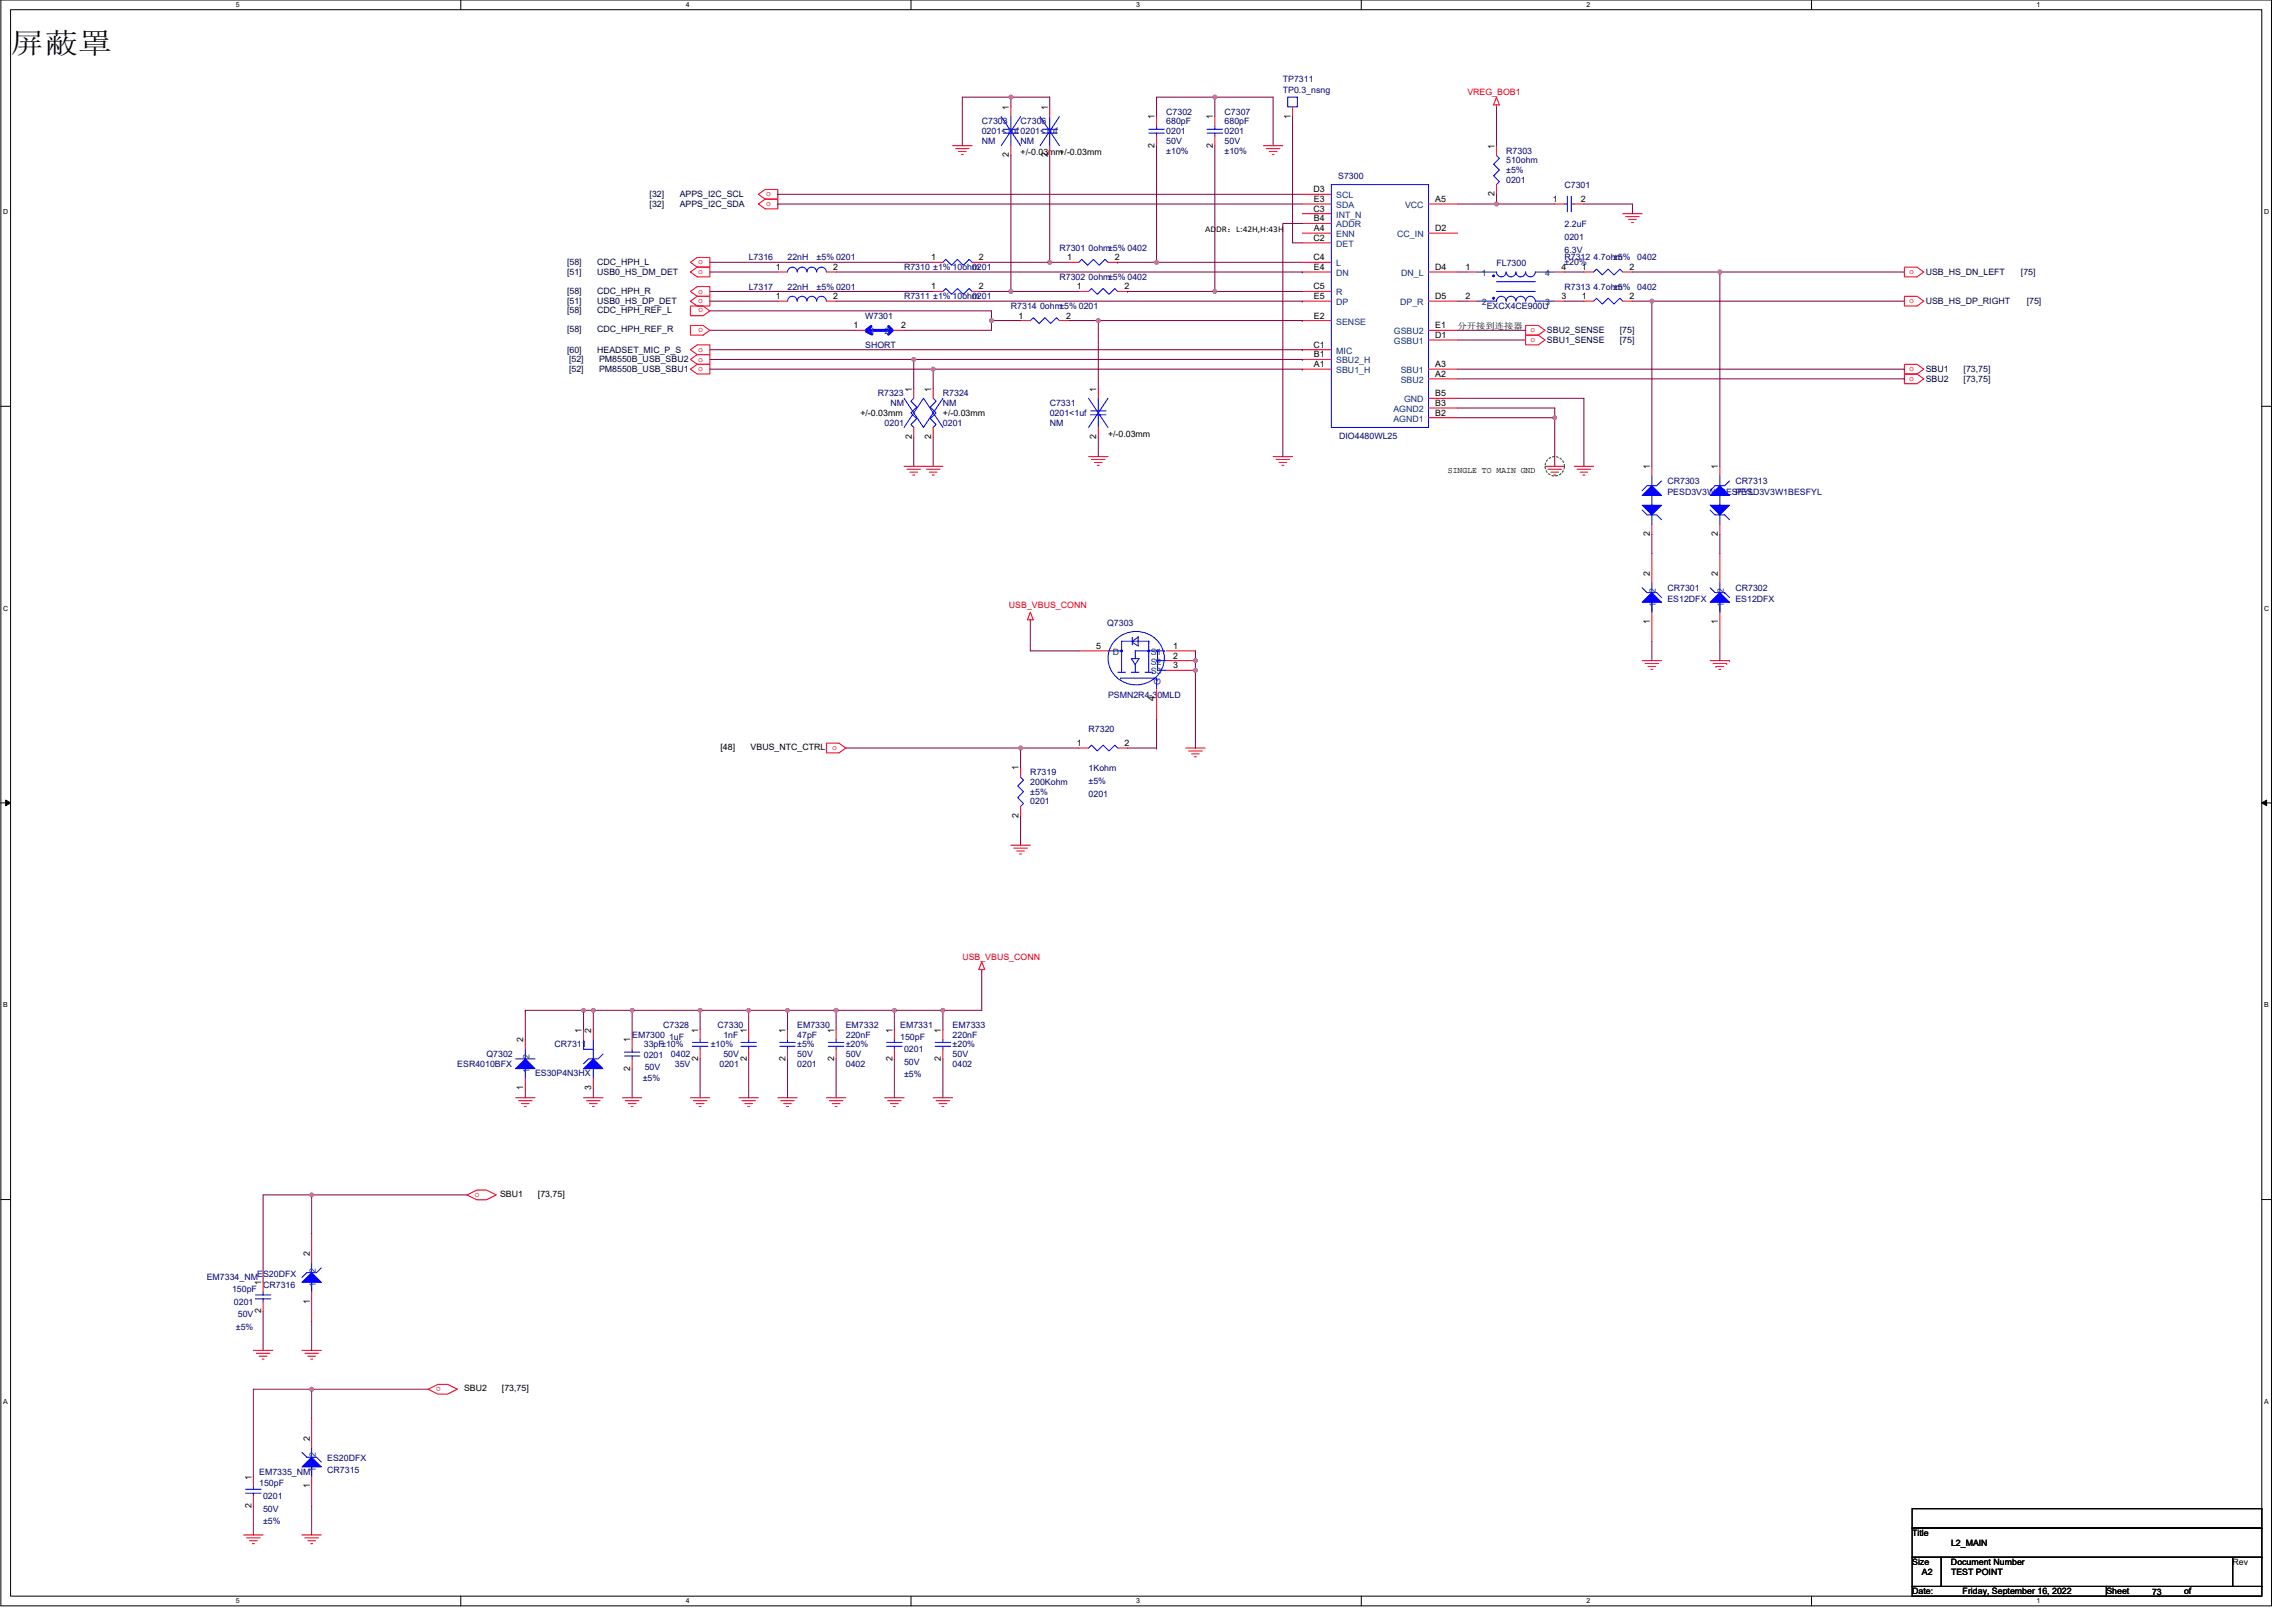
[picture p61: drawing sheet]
<svg xmlns="http://www.w3.org/2000/svg" width="420mm" height="297mm" viewBox="0 0 420 297" stroke-linecap="round" stroke-linejoin="round" font-family="sans-serif">
<defs><g id="words">
<text font-size="5.2" x="1.9" y="9.6">屏蔽罩</text>
<g font-size="1.6" fill="#000080">
<text x="234.9" y="14.9">TP7311</text>
<text x="234.9" y="17.1">TP0.3_nsng</text>
<text x="179.7" y="22.8">C7303</text>
<text x="186.8" y="22.8">C7306</text>
<text x="213.5" y="21">C7302</text>
<text x="213.5" y="22.8">680pF</text>
<text x="224.2" y="21">C7307</text>
<text x="224.2" y="22.8">680pF</text>
<text x="179.7" y="26.3">NM</text>
<text x="179.7" y="24.5">0201&lt;1uf 0201&lt;1uf</text>
<text x="186.8" y="26.3">NM</text>
<text x="213.5" y="24.5">0201</text>
<text x="213.5" y="26.3">50V</text>
<text x="213.5" y="28.1">±10%</text>
<text x="224.2" y="24.5">0201</text>
<text x="224.2" y="26.3">50V</text>
<text x="224.2" y="28.1">±10%</text>
<text x="275.7" y="28.1">R7303</text>
<text x="275.7" y="29.9">510ohm</text>
<text x="245" y="32.7">S7300</text>
<text x="275.7" y="31.7">±5%</text>
<text x="275.7" y="33.4">0201</text>
<text x="286.4" y="34.3">C7301</text>
<text x="286.4" y="41.6">2.2uF</text>
<text x="137.1" y="47.7">L7316</text>
<text x="144.2" y="47.7">22nH</text>
<text x="149.5" y="47.7">±5% 0201</text>
<text x="194" y="45.9">R7301 0ohm±5% 0402</text>
<text x="286.4" y="47.7">R7312 4.7ohm</text>
<text x="286.4" y="43.9">0201</text>
<text x="286.4" y="46.2">6.3V</text>
<text x="295.3" y="47.7">±5%</text>
<text x="299.8" y="47.7">0402</text>
<text x="137.1" y="53">L7317</text>
<text x="144.2" y="53">22nH</text>
<text x="149.5" y="53">±5% 0201</text>
<text x="165.5" y="49.4">R7310 ±1% 10ohm</text>
<text x="178" y="49.4">0201</text>
<text x="194" y="51.2">R7302 0ohm±5% 0402</text>
<text x="274" y="48.7">FL7300</text>
<text x="286.4" y="53">R7313 4.7ohm</text>
<text x="286.4" y="48.5">±20%</text>
<text x="295.3" y="53">±5%</text>
<text x="299.8" y="53">0402</text>
<text x="158.4" y="58.3">W7301</text>
<text x="165.5" y="54.8">R7311 ±1% 10ohm</text>
<text x="178" y="54.8">0201</text>
<text x="185.1" y="56.5">R7314 0ohm±5% 0201</text>
<text x="272.2" y="56.5">EXCX4CE900U</text>
<text x="158.4" y="63.7">SHORT</text>
<text x="160.7" y="72.5">R7323</text>
<text x="162" y="77.9">0201</text>
<text x="163" y="74.3">NM</text>
<text x="172.6" y="72.5">R7324</text>
<text x="172.6" y="74.3">NM</text>
<text x="172.6" y="77.9">0201</text>
<text x="192.2" y="74.3">C7331</text>
<text x="192.2" y="77.9">NM</text>
<text x="192.2" y="76.1">0201&lt;1uf</text>
<text x="245.2" y="80.4">DIO4480WL25</text>
<text x="305.3" y="88.6">CR7303</text>
<text x="317.7" y="88.6">CR7313</text>
<text x="305.3" y="90.7">PESD3V3W1BESFYL</text>
<text x="317.7" y="90.7">PESD3V3W1BESFYL</text>
<text x="305.3" y="108.1">CR7301</text>
<text x="305.3" y="110.2">ES12DFX</text>
<text x="317.7" y="108.1">CR7302</text>
<text x="317.7" y="110.2">ES12DFX</text>
<text x="202.7" y="114.5">Q7303</text>
<text x="202.8" y="127.7">PSMN2R4-30MLD</text>
<text x="199.3" y="133.9">R7320</text>
<text x="188.6" y="141.9">R7319</text>
<text x="188.6" y="143.7">200Kohm</text>
<text x="199.3" y="141.2">1Kohm</text>
<text x="199.3" y="143.5">±5%</text>
<text x="188.6" y="145.4">±5%</text>
<text x="188.6" y="147.2">0201</text>
<text x="199.3" y="145.8">0201</text>
<text x="101.5" y="191.7">CR7311</text>
<text x="115.7" y="189.9">EM7300</text>
<text x="117.9" y="191.7">33pF±10%</text>
<text x="121.4" y="188.1">C7328</text>
<text x="122.5" y="190.3">1uF</text>
<text x="130.1" y="191.7">±10%</text>
<text x="131.4" y="188.1">C7330</text>
<text x="132.4" y="189.9">1nF</text>
<text x="146" y="188.1">EM7330</text>
<text x="146" y="189.9">47pF</text>
<text x="146" y="191.7">±5%</text>
<text x="154.8" y="188.1">EM7332</text>
<text x="154.8" y="189.9">220nF</text>
<text x="154.8" y="191.7">±20%</text>
<text x="164.8" y="188.1">EM7331</text>
<text x="164.8" y="190.3">150pF</text>
<text x="174.4" y="188.1">EM7333</text>
<text x="174.4" y="189.9">220nF</text>
<text x="174.4" y="191.7">±20%</text>
<text x="83.7" y="195.2">ESR4010BFX</text>
<text x="89.1" y="193.5">Q7302</text>
<text x="97.9" y="197">ES30P4N3HX</text>
<text x="117.7" y="197.9">±5%</text>
<text x="117.9" y="193.6">0201</text>
<text x="118" y="195.8">50V</text>
<text x="122.8" y="193.5">0402</text>
<text x="123.6" y="195.2">35V</text>
<text x="131.7" y="195.2">0201</text>
<text x="132.4" y="193.5">50V</text>
<text x="146" y="195.2">0201</text>
<text x="146" y="193.5">50V</text>
<text x="154.8" y="195.2">0402</text>
<text x="154.8" y="193.5">50V</text>
<text x="165.5" y="192.6">0201</text>
<text x="165.5" y="194.9">50V</text>
<text x="165.5" y="197.2">±5%</text>
<text x="174.4" y="195.2">0402</text>
<text x="174.4" y="193.5">50V</text>
<text x="47.1" y="233.6">ES20DFX</text>
<text x="37.9" y="234.3">EM7334_NM</text>
<text x="42.5" y="236.5">150pF</text>
<text x="42.8" y="238.8">0201</text>
<text x="48.2" y="235.8">CR7316</text>
<text x="43.2" y="243.4">±5%</text>
<text x="43.5" y="241.1">50V</text>
<text x="47.5" y="269.9">EM7335_NM</text>
<text x="59.9" y="269.6">CR7315</text>
<text x="59.9" y="267.4">ES20DFX</text>
<text x="47.5" y="272">150pF</text>
<text x="48.2" y="274.4">0201</text>
<text x="48.2" y="276.7">50V</text>
<text x="48.2" y="279">±5%</text>
</g>
<g font-size="1.6" fill="#f00">
<text x="268.6" y="17.4">VREG_BOB1</text>
<text x="140.3" y="35.9">o</text>
<text x="140.3" y="37.7">o</text>
<text x="127.8" y="48.4">o</text>
<text x="127.8" y="50.2">o</text>
<text x="127.8" y="53.7">o</text>
<text x="349.5" y="50.2">o</text>
<text x="127.8" y="55.5">o</text>
<text x="128.7" y="56.5" transform="rotate(180 128.7 56.5)">o</text>
<text x="349.5" y="55.5">o</text>
<text x="127.8" y="64.4">o</text>
<text x="128.7" y="60" transform="rotate(180 128.7 60)">o</text>
<text x="280.2" y="60.8">o</text>
<text x="280.2" y="62.6">o</text>
<text x="127.8" y="66.2">o</text>
<text x="127.8" y="68">o</text>
<text x="349.5" y="68">o</text>
<text x="349.5" y="69.7">o</text>
<text x="184.7" y="111.3">USB_VBUS_CONN</text>
<text x="152.4" y="137.3">o</text>
<text x="176.2" y="175.7">USB_VBUS_CONN</text>
<text x="87.8" y="218.2" transform="rotate(180 87.8 218.2)">o</text>
<text x="80.7" y="253.8" transform="rotate(180 80.7 253.8)">o</text>
</g>
<g font-size="1.6">
<text x="184.7" y="20.1" transform="rotate(-90 184.7 20.1)">1</text>
<text x="191.8" y="20.1" transform="rotate(-90 191.8 20.1)">1</text>
<text x="211.4" y="21.9" transform="rotate(-90 211.4 21.9)">1</text>
<text x="222" y="21.9" transform="rotate(-90 222 21.9)">1</text>
<text x="236.3" y="21.7" transform="rotate(-90 236.3 21.7)">1</text>
<text x="184.7" y="28.8" transform="rotate(-90 184.7 28.8)">2</text>
<text x="186.8" y="28.5">+/-0.03mm+/-0.03mm</text>
<text x="191.8" y="28.8" transform="rotate(-90 191.8 28.8)">2</text>
<text x="211.4" y="27" transform="rotate(-90 211.4 27)">2</text>
<text x="222" y="27" transform="rotate(-90 222 27)">2</text>
<text x="273.6" y="27.2" transform="rotate(-90 273.6 27.2)">1</text>
<text x="240.4" y="35.2">D3</text>
<text x="273.6" y="35.9" transform="rotate(-90 273.6 35.9)">2</text>
<text x="240.4" y="38.8">C3</text>
<text x="240.5" y="40.5">B4</text>
<text x="240.5" y="37">E3</text>
<text x="262.8" y="37">A5</text>
<text x="284.3" y="37">1</text>
<text x="289.4" y="37">2</text>
<text x="170.5" y="47.6">1</text>
<text x="179.2" y="47.6">2</text>
<text x="195.4" y="47.6">1</text>
<text x="204.1" y="47.6">2</text>
<text x="220.6" y="42.4">ADDR：L:42H,H:43H</text>
<text x="240.4" y="44.1">C2</text>
<text x="240.4" y="47.6">C4</text>
<text x="240.5" y="42.3">A4</text>
<text x="262.8" y="42.3">D2</text>
<text x="142" y="49.4">1</text>
<text x="152.5" y="49.4">2</text>
<text x="170.5" y="53">1</text>
<text x="179.2" y="53">2</text>
<text x="197.2" y="53">1</text>
<text x="205.9" y="53">2</text>
<text x="240.4" y="53">C5</text>
<text x="240.5" y="49.4">E4</text>
<text x="262.8" y="49.4">D4</text>
<text x="268.3" y="49.4">1</text>
<text x="285.9" y="49.4">4</text>
<text x="289.6" y="49.4">1</text>
<text x="298.3" y="49.4">2</text>
<text x="142" y="54.8">1</text>
<text x="152.5" y="54.8">2</text>
<text x="186.5" y="58.3">1</text>
<text x="195.2" y="58.3">2</text>
<text x="240.5" y="58.3">E2</text>
<text x="240.5" y="54.8">E5</text>
<text x="262.8" y="54.8">D5</text>
<text x="268.3" y="54.8">2</text>
<text x="285.9" y="54.8">3</text>
<text x="289.6" y="54.8">1</text>
<text x="298.3" y="54.8">2</text>
<text x="156.3" y="60.1">1</text>
<text x="165" y="60.1">2</text>
<text x="240.4" y="63.6">C1</text>
<text x="240.5" y="65.4">B1</text>
<text x="262.8" y="61.9">D1</text>
<text x="262.8" y="60.1">E1</text>
<text x="266.9" y="60.2">分开接到连接器</text>
<text x="166.9" y="71.7" transform="rotate(-90 166.9 71.7)">1</text>
<text x="170.5" y="71.7" transform="rotate(-90 170.5 71.7)">1</text>
<text x="200.7" y="71.7" transform="rotate(-90 200.7 71.7)">1</text>
<text x="240.5" y="67.2">A1</text>
<text x="262.8" y="69">A2</text>
<text x="262.8" y="67.2">A3</text>
<text x="157.5" y="76.1">+/-0.03mm</text>
<text x="172.6" y="76.1">+/-0.03mm</text>
<text x="262.8" y="76.1">B2</text>
<text x="262.8" y="74.3">B3</text>
<text x="262.8" y="72.5">B5</text>
<text x="166.9" y="80.4" transform="rotate(-90 166.9 80.4)">2</text>
<text x="170.5" y="80.4" transform="rotate(-90 170.5 80.4)">2</text>
<text x="200.7" y="80.4" transform="rotate(-90 200.7 80.4)">2</text>
<text x="202.8" y="80">+/-0.03mm</text>
<text x="265.1" y="86.6">SINGLE TO MAIN GND</text>
<text x="302.1" y="85.9" transform="rotate(-90 302.1 85.9)">1</text>
<text x="314.5" y="85.9" transform="rotate(-90 314.5 85.9)">1</text>
<text x="302.1" y="98.2" transform="rotate(-90 302.1 98.2)">2</text>
<text x="314.5" y="98.2" transform="rotate(-90 314.5 98.2)">2</text>
<text x="302.1" y="105.4" transform="rotate(-90 302.1 105.4)">2</text>
<text x="314.5" y="105.4" transform="rotate(-90 314.5 105.4)">2</text>
<text x="200.7" y="118.8">5</text>
<text x="214.8" y="118.8">1</text>
<text x="302.1" y="114.2" transform="rotate(-90 302.1 114.2)">1</text>
<text x="314.5" y="114.2" transform="rotate(-90 314.5 114.2)">1</text>
<text x="214.8" y="120.5">2</text>
<text x="214.8" y="122.3">3</text>
<text x="211.4" y="128.4" transform="rotate(-90 211.4 128.4)">4</text>
<text x="131.9" y="137.3">[48]</text>
<text x="137.4" y="137.3">VBUS_NTC_CTRL</text>
<text x="197.2" y="136.5">1</text>
<text x="205.9" y="136.5">2</text>
<text x="186.5" y="141" transform="rotate(-90 186.5 141)">1</text>
<text x="186.5" y="149.7" transform="rotate(-90 186.5 149.7)">2</text>
<text x="95.8" y="190.8" transform="rotate(-90 95.8 190.8)">2</text>
<text x="106.5" y="189" transform="rotate(-90 106.5 189)">1</text>
<text x="108.3" y="189" transform="rotate(-90 108.3 189)">2</text>
<text x="115.4" y="190.8" transform="rotate(-90 115.4 190.8)">1</text>
<text x="127.8" y="189" transform="rotate(-90 127.8 189)">1</text>
<text x="136.7" y="189" transform="rotate(-90 136.7 189)">1</text>
<text x="143.8" y="189" transform="rotate(-90 143.8 189)">1</text>
<text x="152.7" y="189" transform="rotate(-90 152.7 189)">1</text>
<text x="163.4" y="189" transform="rotate(-90 163.4 189)">1</text>
<text x="172.3" y="189" transform="rotate(-90 172.3 189)">1</text>
<text x="115.4" y="195.9" transform="rotate(-90 115.4 195.9)">2</text>
<text x="127.8" y="194.2" transform="rotate(-90 127.8 194.2)">2</text>
<text x="136.7" y="194.2" transform="rotate(-90 136.7 194.2)">2</text>
<text x="143.8" y="194.2" transform="rotate(-90 143.8 194.2)">2</text>
<text x="152.7" y="194.2" transform="rotate(-90 152.7 194.2)">2</text>
<text x="163.4" y="194.2" transform="rotate(-90 163.4 194.2)">2</text>
<text x="172.3" y="194.2" transform="rotate(-90 172.3 194.2)">2</text>
<text x="95.8" y="199.5" transform="rotate(-90 95.8 199.5)">1</text>
<text x="108.3" y="199.5" transform="rotate(-90 108.3 199.5)">3</text>
<text x="91.5" y="219.1">SBU1</text>
<text x="98.5" y="219.1">[73,75]</text>
<text x="56.7" y="229.9" transform="rotate(-90 56.7 229.9)">2</text>
<text x="47.8" y="235.2" transform="rotate(-90 47.8 235.2)">1</text>
<text x="56.7" y="238.6" transform="rotate(-90 56.7 238.6)">1</text>
<text x="47.8" y="240.4" transform="rotate(-90 47.8 240.4)">2</text>
<text x="85" y="254.6">SBU2</text>
<text x="91.9" y="254.6">[73,75]</text>
<text x="56.7" y="263.7" transform="rotate(-90 56.7 263.7)">2</text>
<text x="46" y="276" transform="rotate(-90 46 276)">2</text>
<text x="46" y="270.8" transform="rotate(-90 46 270.8)">1</text>
<text x="56.7" y="272.4" transform="rotate(-90 56.7 272.4)">1</text>
<text x="350.1" y="281.1">Title</text>
<text x="350.1" y="286.4">Size</text>
<text x="357.2" y="286.4">Document Number</text>
<text x="357.2" y="282.9">L2_MAIN</text>
<text x="408.7" y="286.4">Rev</text>
<text x="350.1" y="291.8">Date:</text>
<text x="351.8" y="288.2">A2</text>
<text x="357.2" y="288.2">TEST POINT</text>
<text x="359.3" y="291.8">Friday, September 16, 2022</text>
<text x="385.6" y="291.8">Sheet</text>
<text x="394" y="292">73</text>
<text x="399.9" y="291.8">of</text>
</g>
<g font-size="1.6" fill="#000040">
<text x="118.9" y="36.1">[32]</text>
<text x="118.9" y="37.9">[32]</text>
<text x="124.4" y="36.1">APPS_I2C_SCL</text>
<text x="124.4" y="37.9">APPS_I2C_SDA</text>
<text x="103.8" y="48.5">[58]</text>
<text x="103.8" y="50.3">[51]</text>
<text x="103.8" y="53.9">[58]</text>
<text x="109.3" y="48.5">CDC_HPH_L</text>
<text x="109.3" y="50.3">USB0_HS_DM_DET</text>
<text x="109.3" y="53.9">CDC_HPH_R</text>
<text x="352.6" y="50.3">USB_HS_DN_LEFT</text>
<text x="370" y="50.3">[75]</text>
<text x="103.8" y="55.7">[51]</text>
<text x="103.8" y="57.3">[58]</text>
<text x="109.3" y="55.7">USB0_HS_DP_DET</text>
<text x="109.3" y="57.3">CDC_HPH_REF_L</text>
<text x="352.6" y="55.7">USB_HS_DP_RIGHT</text>
<text x="371" y="55.7">[75]</text>
<text x="103.8" y="60.8">[58]</text>
<text x="103.8" y="64.5">[60]</text>
<text x="109.3" y="60.8">CDC_HPH_REF_R</text>
<text x="109.3" y="64.5">HEADSET_MIC_P_S</text>
<text x="283.2" y="61">SBU2_SENSE</text>
<text x="283.2" y="62.8">SBU1_SENSE</text>
<text x="296.6" y="61">[75]</text>
<text x="296.6" y="62.8">[75]</text>
<text x="104.2" y="66.3">[52]</text>
<text x="104.2" y="68.1">[52]</text>
<text x="109.7" y="66.3">PM8550B_USB_SBU2</text>
<text x="109.7" y="68.1">PM8550B_USB_SBU1</text>
<text x="352.6" y="68.1">SBU1</text>
<text x="352.6" y="69.9">SBU2</text>
<text x="359.5" y="68.1">[73,75]</text>
<text x="359.5" y="69.9">[73,75]</text>
</g>
<g font-size="1.6" fill="#004080">
<text x="244.6" y="41.6">ADDR</text>
<text x="244.6" y="39.8">INT_N</text>
<text x="244.6" y="36.3">SCL</text>
<text x="244.6" y="38.1">SDA</text>
<text x="257.2" y="38.1">VCC</text>
<text x="244.6" y="43.4">ENN</text>
<text x="244.6" y="45.2">DET</text>
<text x="255.8" y="43.4">CC_IN</text>
<text x="244.6" y="48.7">L</text>
<text x="244.6" y="50.5">DN</text>
<text x="256.5" y="50.5">DN_L</text>
<text x="271.3" y="50.5">1</text>
<text x="282.9" y="50.5">4</text>
<text x="244.6" y="54.1">R</text>
<text x="244.6" y="59.4">SENSE</text>
<text x="244.6" y="55.8">DP</text>
<text x="256.3" y="55.8">DP_R</text>
<text x="271.3" y="55.8">2</text>
<text x="282.9" y="55.8">3</text>
<text x="159.3" y="61.2">1</text>
<text x="162" y="61.2">2</text>
<text x="244.6" y="64.7">MIC</text>
<text x="255.2" y="62.9">GSBU1</text>
<text x="255.2" y="61.2">GSBU2</text>
<text x="244.6" y="68.3">SBU1_H</text>
<text x="244.6" y="66.5">SBU2_H</text>
<text x="256.4" y="70.1">SBU2</text>
<text x="256.4" y="68.3">SBU1</text>
<text x="255.1" y="77.2">AGND1</text>
<text x="255.1" y="75.4">AGND2</text>
<text x="257.1" y="73.6">GND</text>
<text x="303.2" y="111.1" transform="rotate(-90 303.2 111.1)">1</text>
<text x="303.2" y="108.5" transform="rotate(-90 303.2 108.5)">2</text>
<text x="315.6" y="111.1" transform="rotate(-90 315.6 111.1)">1</text>
<text x="315.6" y="108.5" transform="rotate(-90 315.6 108.5)">2</text>
<text x="203.7" y="119.8">D</text>
<text x="210.7" y="119.8">S1</text>
<text x="210.7" y="121.6">S2</text>
<text x="210.7" y="123.4">S3</text>
<text x="212.5" y="125.3" transform="rotate(-90 212.5 125.3)">G</text>
<text x="96.9" y="196.5" transform="rotate(-90 96.9 196.5)">1</text>
<text x="96.9" y="193.8" transform="rotate(-90 96.9 193.8)">2</text>
<text x="57.8" y="232.9" transform="rotate(-90 57.8 232.9)">2</text>
<text x="57.8" y="235.6" transform="rotate(-90 57.8 235.6)">1</text>
<text x="57.8" y="269.4" transform="rotate(-90 57.8 269.4)">1</text>
<text x="57.8" y="266.7" transform="rotate(-90 57.8 266.7)">2</text>
</g>
<g font-size="1.3">
<text x="43.1" y="1.3">5</text>
<text x="125.6" y="1.3">4</text>
<text x="208" y="1.3">3</text>
<text x="290.4" y="1.3">2</text>
<text x="372.9" y="1.3">1</text>
<text x=".6" y="39.2">D</text>
<text x="414.5" y="39.2">D</text>
<text x=".6" y="111.8">C</text>
<text x="414.5" y="111.8">C</text>
<text x=".6" y="184.4">B</text>
<text x="414.5" y="184.4">B</text>
<text x=".6" y="257">A</text>
<text x="414.5" y="257">A</text>
<text x="43.1" y="293.4">5</text>
<text x="125.6" y="293.4">4</text>
<text x="208" y="293.4">3</text>
<text x="290.4" y="293.4">2</text>
<text x="372.9" y="293.4">1</text>
</g>
</g></defs>
<path d="M.2 0h415.7v293.9h-415.7zM1.9 1.8h412.2v290.3h-412.2z" fill="none" stroke="#000" stroke-width=".18"/>
<g fill="#fff">
<path d="M43.1 .2h.8v1.4h-.8z"/>
<path d="M43.1 292.3h.8v1.4h-.8z"/>
</g>
<path d="M84.4 0v1.8M84.4 292.1v1.8" fill="none" stroke="#000" stroke-width=".18"/>
<g fill="#fff">
<path d="M125.6 .2h.7v1.4h-.7z"/>
<path d="M125.6 292.3h.7v1.4h-.7z"/>
</g>
<path d="M166.8 0v1.8M166.8 292.1v1.8" fill="none" stroke="#000" stroke-width=".18"/>
<g fill="#fff">
<path d="M208 .2h.7v1.4h-.7z"/>
<path d="M208 292.3h.7v1.4h-.7z"/>
</g>
<path d="M249.2 0v1.8M249.2 292.1v1.8" fill="none" stroke="#000" stroke-width=".18"/>
<g fill="#fff">
<path d="M290.4 .2h.7v1.4h-.7z"/>
<path d="M290.4 292.3h.7v1.4h-.7z"/>
</g>
<path d="M331.6 0v1.8M331.6 292.1v1.8" fill="none" stroke="#000" stroke-width=".18"/>
<g fill="#fff">
<path d="M372.9 .2h.7v1.4h-.7z"/>
<path d="M372.9 292.3h.7v1.4h-.7z"/>
<path d="M.6 38.1h.9v1.4h-.9z"/>
<path d="M414.5 38.1h.9v1.4h-.9z"/>
<path d="M.6 110.7h.9v1.4h-.9z"/>
<path d="M414.5 110.7h.9v1.4h-.9z"/>
</g>
<path d="M.2 74.4h1.7M414.1 74.4h1.8" fill="none" stroke="#000" stroke-width=".18"/>
<g fill="#fff">
<path d="M.6 183.2h.9v1.5h-.9z"/>
<path d="M414.5 183.2h.9v1.5h-.9z"/>
</g>
<path d="M.2 147h1.7M414.1 147h1.8" fill="none" stroke="#000" stroke-width=".18"/>
<path d="M1 146.4l.9 .6-.9 .5zM414.1 147l.9-.6v1.1z" fill="#000" stroke="#000" stroke-width=".18"/>
<g fill="#fff">
<path d="M.6 255.8h.9v1.5h-.9z"/>
<path d="M414.5 255.8h.9v1.5h-.9z"/>
</g>
<g fill="none" stroke="#000" stroke-width=".18">
<path d="M.2 219.5h1.7M414.1 219.5h1.8M350.1 276.1h64v3.6h-64zM350.1 279.7h64v5.3h-64zM414.1 276.1h.1M414.1 279.7h.1M350.1 285h5.3v5.3h-5.3zM350.1 290.3h35.5v1.8h-35.5zM355.4 285h.1M355.4 285h53.3v5.3h-53.3zM385.6 290.3h.1M385.6 290.3h28.5v1.8h-28.5z"/>
<path d="M408.7 285h.1M408.7 285h5.4v5.3h-5.4zM414.1 285h.1M414.1 290.3h.1"/>
</g>
<circle cx="284.6" cy="85.3" r="1.78" fill="none" stroke="#008000" stroke-width=".18" stroke-dasharray=".4 .4"/>
<g fill="none" stroke="#f00" stroke-width=".18">
<path d="M185.1 19.6v1.7M192.2 19.6v1.7M236.6 19.6v1.7M274 19.2v.4M274 17.8l.5 1.4h-1.1zM138.8 35.6l1.3-.9h2.3v1.7h-2.3zM138.8 37.3l1.3-.9h2.3v1.8h-2.3zM174.4 26.7h3.6M174.9 27.2h2.5M175.5 27.7h1.4M176 28.3h.4M185.1 26.7v1.7"/>
<path d="M192.2 26.7v1.7M211.7 21.3v1.8M211.7 24.9v1.8M222.4 21.3v1.8M222.4 24.9v1.8M231.3 26.7h3.6M231.8 27.2h2.5M232.4 27.7h1.4M232.9 28.3h.4M238.4 39.1h5.3M238.4 35.6h5.3M238.4 37.3h5.3"/>
<path d="M261.5 37.3h5.4M274 26.7v1.7M274 33.8v1.8M284.6 37.3h1.8M288.2 37.3h1.8M297.1 39.1h3.5M297.6 39.6h2.5M126.4 56h2.3l1.3 .9-1.3 .9h-2.3zM126.4 59.6h2.3l1.3 .9-1.3 .8h-2.3zM126.4 48l1.2-.9h2.4v1.8h-2.4zM126.4 49.8l1.2-.9h2.4v1.8h-2.4zM126.4 53.3l1.2-.8h2.4v1.7h-2.4z"/>
<path d="M126.4 55.1l1.2-.9h2.4v1.8h-2.4zM142.4 55.1h1.8M142.4 49.8h1.8M151.3 55.1h1.8M151.3 49.8h1.8M170.8 53.3h1.8M170.8 48h1.8M178 53.3h1.7M178 48h1.7M186.8 58.7h1.8M194 58.7h1.7M195.7 48h1.8"/>
<path d="M197.5 53.3h1.8M202.8 48h1.8M204.6 53.3h1.8M238.4 42.7h5.3M238.4 40.9h5.3M238.4 44.4h5.3M238.4 48h5.3M238.4 53.3h5.3M238.4 58.7h5.3M238.4 49.8h5.3M238.4 55.1h5.3M261.5 42.7h5.4"/>
<path d="M261.5 49.8h5.4M261.5 55.1h5.4M268.6 49.8h1.8M268.6 55.1h1.8M279.3 59.6h2.3l1.3 .9-1.3 .8h-2.3zM284.6 49.8h1.8M284.6 55.1h1.8M290 55.1h1.8M290 49.8h1.8M297.1 55.1h1.8M297.1 49.8h1.8M298.2 40.2h1.4"/>
<path d="M298.7 40.7h.3M348.6 48.9h2.4l1.2 .9-1.2 .9h-2.4zM348.6 54.2h2.4l1.2 .9-1.2 .9h-2.4zM126.4 64l1.2-.9h2.4v1.8h-2.4zM126.4 67.6l1.2-.9h2.4v1.8h-2.4zM127.6 64.9l-1.2 .9 1.2 .9M127.6 64.9h2.4v1.8h-2.4M156.6 60.5h1.8M163.7 60.5h1.8M167.3 71.1v1.8M167.3 78.2v1.8M170.8 71.1v1.8"/>
<path d="M170.8 78.2v1.8M201.1 71.1v1.8M201.1 78.2v1.8M238.4 67.6h5.3M238.4 65.8h5.3M238.4 64h5.3M261.5 69.3h5.4M261.5 67.6h5.4M261.5 76.5h5.4M261.5 74.7h5.4M261.5 72.9h5.4M261.5 62.2h5.4"/>
<path d="M261.5 60.5h5.4M279.3 61.3h2.3l1.3 .9-1.3 .9h-2.3zM348.6 66.7h2.4l1.2 .9-1.2 .9h-2.4zM348.6 68.5h2.4l1.2 .8-1.2 .9h-2.4zM165.5 85.3h7.1M166 85.9h2.5M166.6 86.4h1.4M167.1 86.9h.4M169.6 85.9h2.5M170.1 86.4h1.5M170.7 86.9h.3M199.3 83.6h3.5"/>
<path d="M199.8 84.1h2.5M200.4 84.6h1.4M200.9 85.2h.3M233.1 83.6h3.5M233.6 84.1h2.5M234.1 84.6h1.5M234.7 85.2h.3M282.9 85.3h3.5M283.4 85.9h2.5M283.9 86.4h1.4M284.5 86.9h.3M288.2 85.3h3.6"/>
<path d="M288.7 85.9h2.5M289.3 86.4h1.4M289.8 86.9h.3M302.4 85.3v1.8M302.4 96v1.8M188.6 113.4v.4M188.6 112l.6 1.4h-1.1zM302.4 101.3v5.4M302.4 112v5.3M314.9 101.3v5.4M314.9 112v5.3M151.3 136h2.3l1.2 .9-1.2 .9h-2.3z"/>
<path d="M217.1 136.9h3.5M217.6 137.4h2.5M218.1 138h1.5M218.7 138.5h.3M300.6 120.9h3.6M301.2 121.4h2.5M301.7 122h1.4M302.2 122.5h.4M313.1 120.9h3.5M313.6 121.4h2.5M314.2 122h1.4M314.2 122h.1"/>
<path d="M314.7 122.5h.3M316.1 121.4h.1M316.6 120.9h.1M185.1 154.7h3.5M185.6 155.2h2.5M186.1 155.8h1.5M186.7 156.3h.3M186.8 140.5v1.7M186.8 149.4h.1M186.8 147.6v1.8M179.7 177.4v.4M179.7 176l.6 1.4h-1.1z"/>
<path d="M96.2 190.2v1.8M96.2 197.4v1.7M106.8 188.5v1.7M108.6 188.5v1.7M108.6 197.4v1.7M115.7 190.2v1.8M115.7 193.8v1.8M128.2 188.5v1.7M128.2 192v1.8M137.1 188.5v1.7M137.1 192v1.8M153.1 188.5v1.7"/>
<path d="M153.1 192v1.8M163.7 188.5v1.7M163.7 192v1.8M172.6 188.5v1.7M172.6 192v1.8M85.5 218.7l1.8-.9h1.8l1.7 .9-1.7 .9h-1.8zM94.4 200.9h3.5M94.9 201.4h2.5M95.5 202h1.4M96 202.5h.3M106.8 200.9h3.6M107.4 201.4h2.5"/>
<path d="M107.9 202h1.4M108.4 202.5h.4M113.9 200.9h3.6M114.5 201.4h2.5M115 202h1.4M115.6 202.5h.3M126.4 200.9h3.6M126.9 201.4h2.5M127.5 202h1.4M128 202.5h.4M135.3 200.9h3.5M135.8 201.4h2.5"/>
<path d="M136.4 202h1.4M136.9 202.5h.3M142.4 200.9h3.6M142.9 201.4h2.5M143.5 202h1.4M144 202.5h.4M151.3 200.9h3.5M151.8 201.4h2.5M152.4 202h1.4M152.9 202.5h.3M162 200.9h3.5M162.5 201.4h2.5"/>
<path d="M163 202h1.4M163.6 202.5h.3M170.8 200.9h3.6M171.4 201.4h2.5M171.9 202h1.4M172.4 202.5h.4M48.2 234.7v1.8M48.2 238.3v1.7M57.1 225.8v5.3M57.1 236.5v5.3M46.4 247.1h3.5M46.9 247.7h2.5"/>
<path d="M47.5 248.2h1.4M48 248.7h.3M55.3 247.1h3.5M55.8 247.7h2.5M56.3 248.2h1.5M56.9 248.7h.3M57.1 259.6v5.3M78.4 254.3l1.8-.9h1.7l1.8 .9-1.8 .8h-1.7zM46.4 270.3v1.7M46.4 273.8v1.8M57.1 270.3v5.3M44.6 280.9h3.6"/>
<path d="M45.1 281.5h2.5M45.7 282h1.4M46.2 282.5h.4M55.3 280.9h3.5M55.8 281.5h2.5M56.3 282h1.5M56.9 282.5h.3"/>
</g>
<g fill="none" stroke="#00f" stroke-width=".18">
<path d="M235.7 17.8h1.8v1.8h-1.8zM237.5 17.8h.1M183.3 21.3l3.5 5.4M183.6 23.6h2.9M183.6 24.4h2.9M185.1 21.3v2.3M185.1 24.4v2.3M186.8 21.3l-3.5 5.4M190.4 21.3l3.6 5.4M190.8 23.6h2.8M190.8 24.4h2.8M192.2 21.3v2.3"/>
<path d="M192.2 24.4v2.3M194 21.3l-3.6 5.4M210.3 23.6h2.9M210.3 24.4h2.9M211.7 23.1v.5M211.7 24.4v.5M221 23.6h2.8M221 24.4h2.8M222.4 23.1v.5M222.4 24.4v.5M243.7 33.8h17.8v44.4h-17.8zM261.5 33.8h.1"/>
<path d="M274 28.4l.5 .6-1.1 1 1.1 1.1-1.1 1.1 1.1 1-.5 .6M286.4 37.3h.5M286.9 35.9v2.9M287.7 35.9v2.9M287.7 37.3h.5M144.2 49.8a.89 .89 0 0 1 .9-.9 .89 .89 0 0 1 .8 .9 .89 .89 0 0 1 .9-.9 .89 .89 0 0 1 .9 .9 .89 .89 0 0 1 .9-.9 .89 .89 0 0 1 .9 .9M149.5 55.1a.89 .89 0 0 0-.9-.9 .89 .89 0 0 0-.9 .9 .89 .89 0 0 0-.9-.9 .89 .89 0 0 0-.9 .9 .89 .89 0 0 0-.8-.9 .89 .89 0 0 0-.9 .9M149.5 49.8a.89 .89 0 0 1 .9-.9 .89 .89 0 0 1 .9 .9M151.3 55.1a.89 .89 0 0 0-.9-.9 .89 .89 0 0 0-.9 .9M172.6 53.3l.6-.5 1 1.1 1.1-1.1 1.1 1.1 1-1.1 .6 .5M172.6 48l.6-.5 1 1 1.1-1 1.1 1 1-1 .6 .5M188.6 58.7l.6-.6 1 1.1 1.1-1.1 1.1 1.1 1-1.1 .6 .6"/>
<path d="M197.5 48l.5-.5 1.1 1 1.1-1 1 1 1.1-1 .5 .5M199.3 53.3l.5-.5 1.1 1.1 1.1-1.1 1 1.1 1.1-1.1 .5 .5M270.4 55.1h3.6a.89 .89 0 0 1 .9-.9 .89 .89 0 0 1 .8 .9 .89 .89 0 0 1 .9-.9 .89 .89 0 0 1 .9 .9 .89 .89 0 0 1 .9-.9 .89 .89 0 0 1 .9 .9 .89 .89 0 0 1 .9-.9 .89 .89 0 0 1 .9 .9h3.5M270.4 49.8h3.6a.89 .89 0 0 0 .9 .9 .89 .89 0 0 0 .8-.9 .89 .89 0 0 0 .9 .9 .89 .89 0 0 0 .9-.9 .89 .89 0 0 0 .9 .9 .89 .89 0 0 0 .9-.9 .89 .89 0 0 0 .9 .9 .89 .89 0 0 0 .9-.9h3.5M274 51.6h7.1M274 53.3h7.1M291.8 55.1l.5-.5 1.1 1.1 1-1.1 1.1 1.1 1.1-1.1 .5 .5M291.8 49.8l.5-.5 1.1 1 1-1 1.1 1 1.1-1 .5 .5M165.5 72.9l3.6 5.3 3.5-5.3M165.5 78.2l3.6-5.3 3.5 5.3M167.3 72.9l-.5 .5 1 1.1-1 1.1 1 1-1 1.1 .5 .5M170.8 72.9l.6 .5-1.1 1.1 1.1 1.1-1.1 1 1.1 1.1-.6 .5"/>
<path d="M199.3 72.9l3.5 5.3M199.6 75.2h2.9M199.6 75.9h2.9M201.1 72.9v2.3M201.1 75.9v2.3M202.8 72.9l-3.5 5.3M300.6 93.3l.9 .9h1.8l.9 .9M302.4 87.1v1.8M302.4 90.7v1.8M302.4 94.2v1.8M304.2 88l-.9 .9h-1.8l-.9 .9M202.8 119.1h2.5"/>
<path d="M204.1 117.3a5.2 5.2 0 0 1 5.6-1.5 5.2 5.2 0 0 1 3.5 4.7 5.2 5.2 0 0 1-5.2 4.8 5.2 5.2 0 0 1-5.2-4.8 4.7 4.7 0 0 1 1.3-3.2zM207.3 116.6v1.5M208.4 116.6l-1.1 .7M208.4 116.5v1.7l-1.1-.7M210.3 117.3v5.7M210.3 117.3h.1M210.3 117.3h-5v5.7M213.2 119.1h.1M213.2 119.1h-5.4v1.4M300.6 107.6l.9 .9h1.8l.9 .8M302.4 106.7v1.8M302.4 110.2v1.8"/>
<path d="M313.1 107.6l.9 .9h1.8M314.9 106.7v1.8M314.9 110.2v1.8M315.8 108.5h.1M315.8 108.5l.8 .8M204.6 123h1.5M205.2 124.1h6.5v.4M205.2 124.1h.1M207.1 120.5h1.4l-.7 1.1zM207.1 123h1.4M207.8 121.6v1.4M209.6 123h1.4"/>
<path d="M211 123h.1M211.7 124.3v1M211.7 125.2v.9M186.8 142.2l.6 .6-1.1 1 1.1 1.1-1.1 1.1 1.1 1-.6 .6M94.4 193.8h3.5M96.2 195.6v1.8M96.2 192v1.8M106.8 190.2v1.8h1.8M108.6 195.6v1.8M108.6 192v1.8M108.6 190.2v1.8M110.4 192.9l-.9 .9h-1.8l-.9 .9"/>
<path d="M114.3 192.6h2.9M114.3 193.3h2.9M115.7 192v.6M115.7 193.3v.5M126.8 190.8h2.8M126.8 191.5h2.8M128.2 190.2v.6M128.2 191.5v.5M135.6 190.8h2.9M135.6 191.5h2.9M137.1 190.2v.6M137.1 191.5v.5"/>
<path d="M151.6 190.8h2.9M151.6 191.5h2.9M153.1 190.2v.6M153.1 191.5v.5M162.3 190.8h2.9M162.3 191.5h2.9M163.7 190.2v.6M163.7 191.5v.5M171.2 190.8h2.8M171.2 191.5h2.8M172.6 190.2v.6M172.6 191.5v.5"/>
<path d="M46.7 237h2.9M46.7 237.7h2.9M48.2 236.5v.5M48.2 237.7v.6M57.1 231.1v1.8M57.1 234.7v1.8M58.8 232l-.9 .9h-1.7l-.9 .9M45 272.6h2.8M45 273.3h2.8M46.4 272v.6M46.4 273.3v.5M55.3 265.8l.9 .9h1.7l.9 .9"/>
<path d="M57.1 264.9v1.8M57.1 268.5v1.8"/>
</g>
<g fill="#00f" stroke="#00f" stroke-width=".18">
<path d="M302.4 108.5l1.8 1.7h-3.6z"/>
<path d="M55.3 234.7l1.8-1.8 1.7 1.8z"/>
<path d="M314.9 108.5l1.7 1.7h-3.5z"/>
<path d="M96.2 193.8l1.7 1.8h-3.5z"/>
<path d="M57.1 266.7l1.7 1.8h-3.5z"/>
<path d="M108.6 193.8l1.8 1.8h-3.6z"/>
<path d="M300.6 90.7l1.8-1.8 1.8 1.8z"/>
<path d="M300.6 92.5h3.6l-1.8 1.7z"/>
<circle cx="273.4" cy="50.5" r=".17"/>
<circle cx="273.4" cy="54.6" r=".17"/>
<circle cx="205.3" cy="119.1" r=".17"/>
</g>
<path d="M159.5 59.7l-.9 .8M162.7 59.7l.5 .6M158.6 60.6l1 .6M158.9 60.5h3.9M163.4 60.5l-.7 .7" fill="none" stroke="#00f" stroke-width=".53"/>
<circle cx="210.3" cy="119.1" r=".17" fill="#00f"/>
<g fill="none" stroke="#00f" stroke-width=".18">
<path d="M313.1 93.3l.9 .9h1.8l.8 .9M314.9 87.1v1.8M314.9 90.7v1.8M314.9 94.2v1.8M316.6 88l-.8 .9h-1.8l-.9 .9M211.9 119.1v1.8h1.6M199.3 136.9l.5-.5 1.1 1 1.1-1 1 1 1.1-1 .5 .5M211.9 120.9v1.8h1.6M142.8 190.8h2.8M142.8 191.5h2.8M144.2 190.2v.6M144.2 191.5v.5"/>
<circle cx="210.3" cy="119.1" r=".17"/>
</g>
<g fill="#00f" stroke="#00f" stroke-width=".18">
<path d="M313.1 90.7l1.8-1.8 1.7 1.8z"/>
<path d="M313.1 92.5h3.5l-1.7 1.7z"/>
<circle cx="211.9" cy="120.9" r=".17"/>
<circle cx="211.9" cy="119.1" r=".17"/>
</g>
<path d="M314.9 85.3v1.8M314.9 96v1.8M197.5 119.1h5.3M213.5 119.1h5.4M197.5 136.9h1.8M204.6 136.9h1.8M211.7 126.2v5.4M213.5 120.9h5.4M213.5 122.7h5.4M144.2 188.5v1.7M144.2 192v1.8" fill="none" stroke="#f00" stroke-width=".18"/>
<g fill="none" stroke="#800040" stroke-width=".18">
<path d="M185.1 17.8h-8.9v8.9M185.1 17.8v1.8M185.1 17.8h7.1v1.8M222.4 17.8h10.7v8.9M222.4 17.8h-10.7v3.5M222.4 17.8v3.5M274 19.6v7.1M142.4 35.6h96M142.4 37.3h96M142.4 35.6h.1M142.4 37.3h.1M185.1 28.4v24.9"/>
<path d="M192.2 28.4v19.6M211.7 26.7v21.3M222.4 26.7v26.6M236.6 21.3v23.1h1.8M266.9 37.3h7.1M274 35.6v1.7M274 37.3h10.6M290 37.3h8.9v1.8M130 48h40.8M130 53.3h40.8M130 49.8h12.4M130 55.1h12.4"/>
<path d="M130 56.9h51.5v1.8M153.1 49.8h85.3M153.1 55.1h85.3M179.7 53.3h5.4M179.7 48h12.5M181.5 58.7h5.3M181.5 58.7v1.8h-16M185.1 53.3h12.4M192.2 48h3.5M195.7 58.7h5.4M201.1 58.7v12.4M201.1 58.7h37.3"/>
<path d="M204.6 48h.1M204.6 48h7.1M206.4 53.3h16M206.4 53.3h.1M211.7 48h26.7M222.4 53.3h16M238.4 40.9h-3.5v42.7M238.4 49.8h.1M238.4 55.1h.1M238.4 58.7h.1M266.9 49.8h1.7M266.9 55.1h1.7"/>
<path d="M286.4 49.8h3.6M286.4 55.1h3.6M298.9 55.1h3.5M298.9 49.8h16M302.4 55.1v30.2M302.4 55.1h.1M302.4 55.1h46.2M314.9 49.8v35.5M314.9 49.8h33.7M130 60.5h26.6M130 65.8h37.3M130 67.6h40.8"/>
<path d="M130 64h108.4M167.3 65.8v5.3M167.3 65.8h71.1M170.8 67.6v3.5M170.8 67.6h67.6M238.4 64h.1M238.4 67.6h.1M238.4 65.8h.1M266.9 76.5h17.7v8.8M266.9 67.6h81.7M266.9 69.3h81.7M266.9 72.9h23.1v12.4"/>
<path d="M266.9 74.7h17.7v1.8M266.9 60.5h12.4M266.9 62.2h12.4M348.6 67.6h.1M348.6 69.3h.1M167.3 80v5.3M170.8 80v5.3M201.1 80v3.6M302.4 97.8v3.5M314.9 97.8v3.5M188.6 113.8v5.3h8.9M218.9 119.1v17.8"/>
<path d="M302.4 117.3v3.6M314.9 117.3v3.6M154.8 136.9h32M197.5 136.9h-10.7v3.6M206.4 136.9h5.3M211.7 131.6v5.3M211.7 136.9h.1M186.8 149.4v5.3M179.7 177.8v7.1h-7.1M96.2 184.9h.1M96.2 184.9v5.3M96.2 199.1v1.8"/>
<path d="M96.2 184.9h10.6M106.8 184.9v3.6M106.8 184.9h1.8M108.6 184.9h7.1M108.6 184.9v3.6M108.6 199.1v1.8M115.7 184.9v5.3M115.7 195.6v5.3M115.7 184.9h12.5M128.2 184.9v3.6M128.2 193.8v7.1M128.2 184.9h8.9"/>
<path d="M137.1 184.9h7.1M137.1 184.9v3.6M137.1 193.8v7.1M144.2 184.9h8.9M144.2 184.9v3.6M144.2 193.8v7.1M153.1 184.9v3.6M153.1 193.8v7.1M153.1 184.9h10.6M163.7 184.9v3.6M163.7 184.9h8.9M163.7 193.8v7.1"/>
<path d="M172.6 184.9v3.6M172.6 193.8v7.1M57.1 218.7h28.4M57.1 218.7h-8.9v16M57.1 218.7v7.1M48.2 240v7.1M57.1 254.3h-10.7v16M57.1 254.3v5.3M57.1 241.8v5.3M57.1 254.3h21.3M46.4 275.6v5.3M57.1 275.6v5.3"/>
</g>
<g fill="#f0f" stroke="#f0f" stroke-width=".18">
<circle cx="185.1" cy="17.8" r=".35"/>
<circle cx="222.4" cy="17.8" r=".35"/>
<circle cx="185.1" cy="53.3" r=".35"/>
<circle cx="192.2" cy="48" r=".35"/>
<circle cx="274" cy="37.3" r=".35"/>
<circle cx="211.7" cy="48" r=".35"/>
<circle cx="314.9" cy="49.8" r=".35"/>
<circle cx="222.4" cy="53.3" r=".35"/>
<circle cx="302.4" cy="55.1" r=".35"/>
<circle cx="181.5" cy="58.7" r=".35"/>
<circle cx="284.6" cy="76.4" r=".35"/>
<circle cx="218.8" cy="120.9" r=".35"/>
<circle cx="218.8" cy="122.7" r=".35"/>
<circle cx="186.8" cy="136.9" r=".35"/>
<circle cx="106.8" cy="184.9" r=".35"/>
<circle cx="108.6" cy="184.9" r=".35"/>
<circle cx="115.7" cy="184.9" r=".35"/>
<circle cx="128.2" cy="184.9" r=".35"/>
<circle cx="137.1" cy="184.9" r=".35"/>
<circle cx="144.2" cy="184.9" r=".35"/>
<circle cx="153.1" cy="184.9" r=".35"/>
<circle cx="163.7" cy="184.9" r=".35"/>
<circle cx="172.6" cy="184.9" r=".35"/>
<circle cx="57" cy="218.7" r=".35"/>
<circle cx="57" cy="254.2" r=".35"/>
<circle cx="201.1" cy="58.7" r=".35"/>
<circle cx="170.8" cy="67.6" r=".35"/>
<circle cx="167.3" cy="65.8" r=".35"/>
</g>
<use href="#words"/>
</svg>
